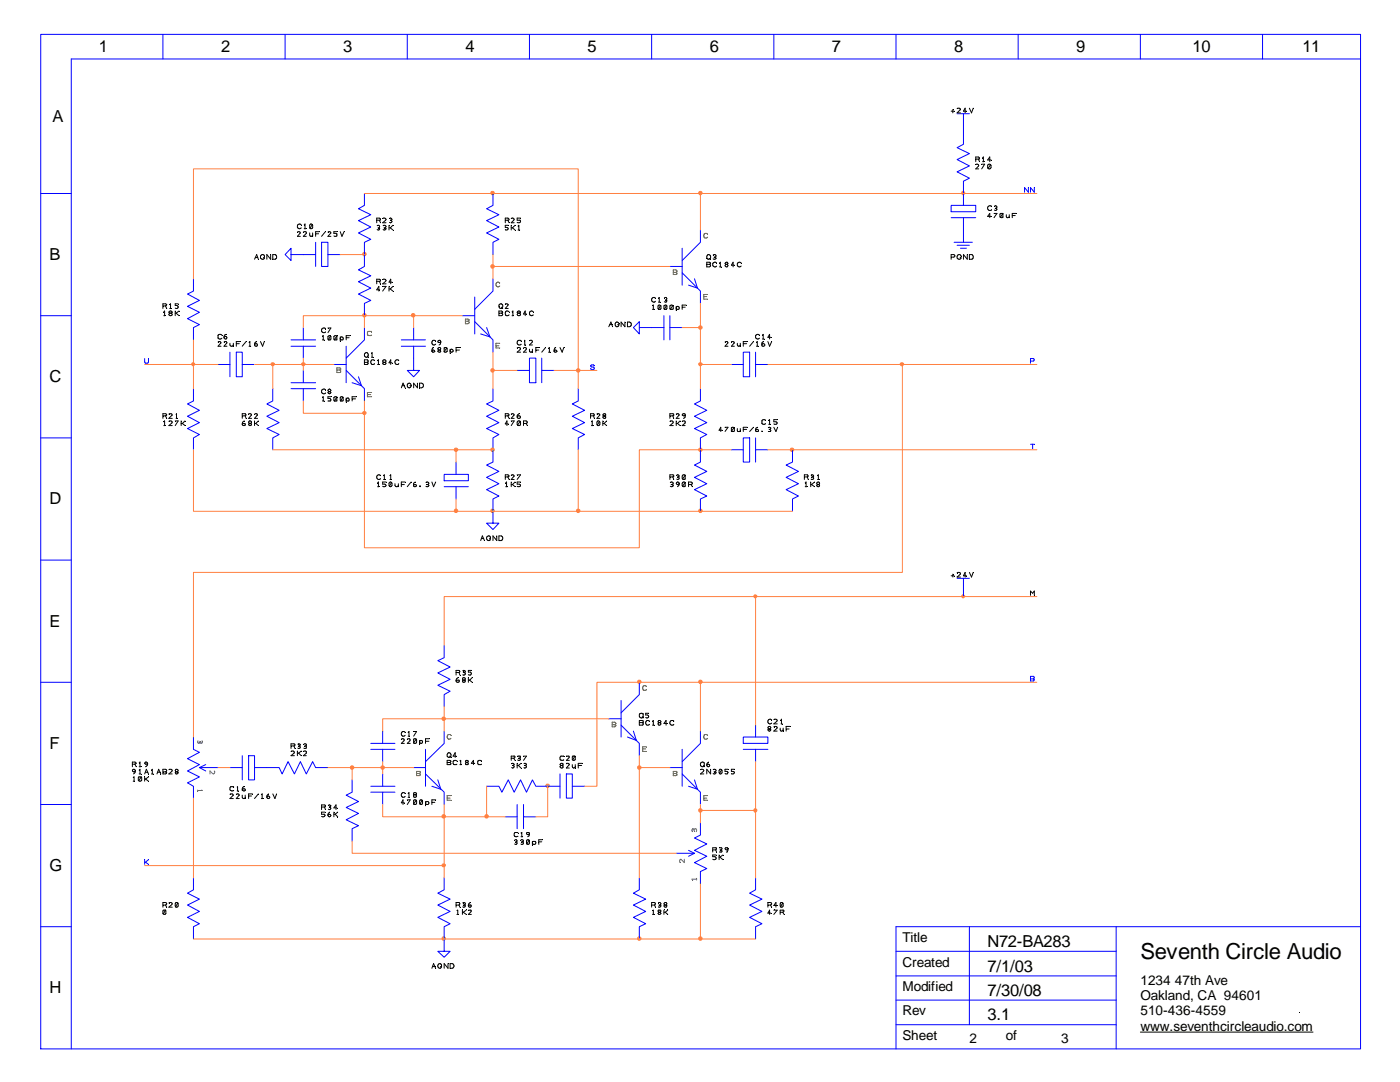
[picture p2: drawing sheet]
<svg xmlns="http://www.w3.org/2000/svg" width="279mm" height="216mm" viewBox="0 0 279 216" stroke-linecap="round" stroke-linejoin="round" font-family="sans-serif">
<defs><g id="words">
<text font-size="4.4" x="227.6" y="191.3">Seventh Circle Audio</text>
<g font-size="3.3">
<text x="19.7" y="10.4">1</text>
<text x="44.1" y="10.4">2</text>
<text x="68.5" y="10.4">3</text>
<text x="92.9" y="10.4">4</text>
<text x="117.3" y="10.4">5</text>
<text x="141.6" y="10.4">6</text>
<text x="166" y="10.4">7</text>
<text x="190.4" y="10.4">8</text>
<text x="214.8" y="10.4">9</text>
<text x="238" y="10.4">10</text>
<text x="259.9" y="10.4">11</text>
<text x="10.5" y="24.4">A</text>
<text x="9.9" y="51.8">B</text>
<text x="9.9" y="76.2">C</text>
<text x="9.9" y="100.6">D</text>
<text x="9.9" y="125.1">E</text>
<text x="9.9" y="149.4">F</text>
<text x="9.9" y="173.8">G</text>
<text x="197.1" y="189">N72-BA283</text>
<text x="197.1" y="193.9">7/1/03</text>
<text x="9.9" y="198.2">H</text>
<text x="197.1" y="203.6">3.1</text>
<text x="197.1" y="198.8">7/30/08</text>
</g>
<g font-size="2.7">
<text x="180.1" y="188">Title</text>
<text x="180.1" y="192.9">Created</text>
<text x="180.1" y="197.8">Modified</text>
<text x="227.6" y="196.5">1234</text>
<text x="234.4" y="196.5">47th Ave</text>
<text x="180.1" y="202.6">Rev</text>
<text x="227.6" y="199.6">Oakland, CA 94601</text>
<text x="227.6" y="202.6">510-436-4559</text>
<text x="180.1" y="207.5">Sheet</text>
<text x="193.5" y="208.1">2</text>
<text x="200.7" y="207.5">of</text>
<text x="211.8" y="208.1">3</text>
<text x="227.6" y="205.7">www.seventhcircleaudio.com</text>
</g>
</g></defs>
<g fill="none" stroke="#000" stroke-width=".2">
<path d="M75.2 43.9h.7v-.1l-.2-.3h-.5v.9M75.2 56.1h.7v-.1l-.2-.3h-.5v.9M75.3 45h.4l.1 .2-.2 .3M75.4 45.5h.2M75.6 45.5l.2 .1-.2 .3-.3-.1M75.7 56.1l.2 .5M75.7 43.9l.2 .5M75.8 57.8h-.6l.4-.6v.9M76.4 55.8l.4-.1 .2 .3-.6 .6h.6M76.4 57.2h.6l-.6 .9M76.4 43.6l.4-.1 .2 .3-.6 .6h.6M76.5 45a.36 .36 0 0 1 .5 .2l-.2 .3"/>
<path d="M76.6 45.5h.2M76.8 45.5l.2 .1a.36 .36 0 0 1-.5 .2M77.6 45v.9M77.6 57.2v.9M77.6 57.7h.3M77.6 45.5h.3M77.7 43.6h.4v.3h-.2M77.9 57.7l.5 .4M77.9 45.5l.5 .4M78 43.9l.2 .3-.1 .2h-.4M78.2 56.3h-.6l.4-.6v.9M78.4 57.2l-.5 .5"/>
<path d="M78.4 45l-.5 .5M100.8 43.9h.7l.1-.1-.3-.3h-.5v.9M101.3 43.9l.3 .5M101.4 45h-.6v.4h.4l.2 .2-.2 .3-.4-.1M102 43.6a.36 .36 0 0 1 .6 .2l-.6 .6h.6M102 45v.9M102 45.5h.3M102.3 45.5l.5 .4M102.8 45l-.5 .5M103.4 45.9h.3M103.4 45.1l.1-.1v.9M103.9 43.5h-.7v.4h.6l.1 .2-.3 .3h-.4"/>
<path d="M32.5 83h.5M32.7 84.9h.2M32.7 84.2l.2-.2v.9M33 83l.3-.2-.1-.2-.7-.1v1M33 83l.3 .5M33.7 82.6l.4-.1 .3 .3-.7 .7h.7M33.7 84.1l.4-.1 .3 .2-.7 .7h.7M35 84h.6l-.6 .9M35.1 83.5h.3M35.1 82.7l.1-.2v1M36.2 84v.9M36.2 84.5h.2"/>
<path d="M36.4 84.5l.5 .4M36.9 84l-.5 .5M48.3 83h.6M48.3 84.7l.5-.2 .1 .1v.2a.36 .36 0 0 1-.6-.1zM48.8 84a.6 .6 0 0 0-.5 .7M48.9 83l.2-.2-.2-.3h-.6v1M48.9 83l.2 .5M49.6 82.6l.4-.1 .2 .3-.6 .7h.6M49.8 84.5l-.2 .2 .2 .2 .3-.1 .1-.1-.2-.2M49.8 84.5l-.2-.3 .2-.2 .3 .1 .1 .1-.2 .3M49.8 84.5h.2M50.8 82.6l.4-.1 .2 .3-.6 .7h.6"/>
<path d="M50.8 84.5h.3M50.8 84v.9M51.1 84.5l.5 .4M51.6 84l-.5 .5M100.8 83h.5M100.8 95.2h.5M100.9 97.1h.4M100.9 96.4l.2-.2v.9M101.3 83l.3-.2-.1-.2-.7-.1v1M101.3 95.2l.3-.2-.1-.2-.7-.1v1M101.3 83l.3 .5M101.3 95.2l.3 .5"/>
<path d="M101.4 84.6h-.6l.4-.6v.9M102 82.6a.36 .36 0 0 1 .6 .2l-.6 .7h.6M102 84h.6l-.6 .9M102 96.2v.9M102 94.8a.36 .36 0 0 1 .6 .2l-.6 .7h.6M102 96.7h.3M102.3 96.7l.5 .4M102.8 96.2l-.5 .5M103.2 94.7h.7l-.7 1M103.6 82.5a.6 .6 0 0 0-.4 .7M103.8 84.1l.1 .6a.36 .36 0 0 1-.6 .1M103.8 84.1a.36 .36 0 0 0-.6 .1l.1 .6"/>
<path d="M103.8 84.1l-.5 .7M103.9 96.2h-.7v.4h.4l.3 .3-.3 .2-.4-.1M104.5 84.5h.5M105 84.5l.2-.3v-.1l-.7-.1v.9M105 84.5l.2 .4M117.9 83h.5M118 84.9h.4M118 84.2l.2-.2v.9M118.4 83l.2-.2-.2-.3h-.5v1M118.4 83l.2 .5M119.1 82.6l.4-.1 .2 .3-.6 .7h.6M119.6 84.1v.7h-.4"/>
<path d="M119.6 84.1h-.4v.7M119.6 84.1l-.4 .7M120.3 84.5h.3M120.3 84v.9M120.6 83l-.3-.2 .3-.3h.1l.2 .3-.2 .2M120.6 83h.1M120.6 83l-.3 .2 .3 .3h.1l.2-.3-.2-.2M120.6 84.5l.5 .4M121.1 84l-.5 .5M133.7 83h.6M133.7 84.1l.4-.1 .3 .2-.7 .7h.7M133.7 95.2h.6"/>
<path d="M133.8 96.3a.36 .36 0 0 1 .6 .1l-.3 .3M133.9 96.7h.2M134.1 96.7l.3 .2a.36 .36 0 0 1-.6 .1M134.3 83l.2-.1v-.3l-.8-.1v1M134.3 95.2l.2-.1v-.3l-.8-.1v1M134.3 95.2l.2 .5M134.3 83l.2 .5M135 82.6a.36 .36 0 0 1 .6 .2l-.6 .7h.6M135 84.5h.2M135 84v.9M135 94.8h.5l.1 .2-.3 .2M135.2 95.2h.1"/>
<path d="M135.2 84.5l.5 .4M135.3 95.2l.3 .2-.1 .2h-.5M135.6 96.4l-.1 .5-.3 .2M135.7 84l-.5 .5M136.1 84.1h.6v.3l-.6 .5h.6M136.7 82.9l-.3 .1-.3-.2a.36 .36 0 0 1 .6-.2v.6l-.3 .3M136.7 94.8a.36 .36 0 0 0-.6 .2l.1 .6M136.7 94.8v.8h-.5M136.7 96.3v.7h-.5M136.7 96.3a.36 .36 0 0 0-.6 .1l.1 .6M136.7 94.8l-.5 .8M136.7 96.3l-.5 .7"/>
<path d="M137.4 96.7h.5M137.9 96.7l.3-.3-.1-.1-.7-.1v.9M137.9 96.7l.3 .4M160.5 95.2h.6M160.7 97.1h.3M160.7 96.4l.2-.2v.9M161.1 95.2l.2-.2-.2-.3h-.6v1M161.1 95.2l.2 .5M161.8 96.7h.2M161.8 96.2v.9M161.9 94.8h.4l.1 .2-.3 .2M162 95.2h.1"/>
<path d="M162 96.7l.6 .4M162.1 95.2l.3 .2-.1 .2h-.4M162.6 96.2l-.6 .5M163.2 95.7h.3M163.2 94.9l.1-.2v1M163.2 96.7l-.2 .2 .2 .2h.2l.2-.2-.2-.2M163.2 96.7h.2M163.2 96.7l-.2-.3 .2-.2h.2l.2 .2-.2 .3M205.7 118.8v-.9l.4 .5 .3-.5v.9"/>
<circle cx="103.5" cy="83.3" r=".31"/>
<circle cx="135.3" cy="96.5" r=".28"/>
</g>
<g fill="#000">
<path d="M75.2 56.1l.1 .1zM75.2 43.9l.1 .1zM75.3 45l.1 .1zM75.4 45.5l.1 .1zM75.8 57.8l.1 .1zM75.9 56.6l.1 .1zM75.9 44.4l.1 .1zM76.4 55.8l.1 .1zM76.4 57.2h.1zM76.4 43.6l.1 .1zM76.5 45v.1zM76.6 45.5l.1 .1z"/>
<path d="M77.6 57.2h.1zM77.6 45h.1zM77.7 43.6l.1 .1zM77.9 43.9l.1 .1zM78.2 56.3l.1 .1zM78.4 57.2h.1zM78.4 58.1l.1 .1zM78.4 45h.1zM78.4 45.9l.1 .1zM100.8 43.9l.1 .1zM101.4 45h.1zM101.6 44.4l.1 .1z"/>
<path d="M102 43.6l.1 .1zM102 45h.1zM102.8 45h.1zM102.8 45.9l.1 .1zM103.4 45.1l.1 .1zM103.7 45.9l.1 .1zM103.9 43.5l.1 .1zM32.5 83l.1 .1zM32.7 84.2h.1zM32.9 84.9l.1 .1zM33.3 83.5l.1 .1zM33.7 82.6l.1 .1z"/>
<path d="M33.7 84.1l.1 .1zM35 84l.1 .1zM35.1 82.7l.1 .1zM35.4 83.5l.1 .1zM36.2 84v.1zM36.9 84l.1 .1zM36.9 84.9l.1 .1zM48.3 83l.1 .1zM48.8 84l.1 .1zM49.1 83.5l.1 .1zM49.6 82.6l.1 .1zM50 84.5v.1z"/>
<path d="M50.8 82.6l.1 .1zM50.8 84l.1 .1zM51.6 84v.1zM51.6 84.9v.1zM100.8 83l.1 .1zM100.8 95.2h.1zM100.9 96.4h.1zM101.3 97.1v.1zM101.4 84.6l.1 .1zM101.6 83.5l.1 .1zM101.6 95.7l.1 .1zM102 82.6l.1 .1z"/>
<path d="M102 84l.1 .1zM102 94.8l.1 .1zM102 96.2l.1 .1zM102.8 96.2l.1 .1zM102.8 97.1l.1 .1zM103.2 94.7l.1 .1zM103.6 82.5l.1 .1zM103.8 84.1l.1 .1zM103.9 96.2l.1 .1zM104.5 84.5l.1 .1zM105.2 84.9l.1 .1zM117.9 83v.1z"/>
<path d="M118 84.2h.1zM118.4 84.9v.1zM118.6 83.5l.1 .1zM119.1 82.6l.1 .1zM119.6 84.1l.1 .1zM120.3 84l.1 .1zM120.6 83l.1 .1zM121.1 84l.1 .1zM121.1 84.9l.1 .1zM133.7 95.2h.1zM133.7 83l.1 .1zM133.7 84.1l.1 .1z"/>
<path d="M133.8 96.3l.1 .1zM133.9 96.7l.1 .1zM134.5 95.7v.1zM134.5 83.5v.1zM135 82.6v.1zM135 84v.1zM135 94.8l.1 .1zM135.2 95.2h.1zM135.6 96.4v.1zM135.7 84l.1 .1zM135.7 84.9l.1 .1zM136.1 84.1l.1 .1z"/>
<path d="M136.7 94.8l.1 .1zM136.7 96.3l.1 .1zM136.7 82.8l.1 .1zM137.4 96.7l.1 .1zM138.2 97.1l.1 .1zM160.5 95.2h.1zM160.7 96.4h.1zM161 97.1l.1 .1zM161.3 95.7l.1 .1zM161.8 96.2l.1 .1zM161.9 94.8l.1 .1zM162 95.2h.1z"/>
<path d="M162.6 96.2v.1zM162.6 97.1v.1zM163.2 94.9v.1zM163.4 96.7l.1 .1zM163.5 95.7l.1 .1zM206.4 118.8l.1 .1z"/>
</g>
<path d="M72.7 38.6v2.4l-1.2 .7 2.5 1.1-2.5 1.2 2.5 1.3-2.5 1.2 2.5 1.3-1.3 .5v4.9l-1.2 .6 2.5 1.2-2.5 1.2 2.5 1.3-2.5 1.2 2.5 1.2-1.3 .6v2.5M98.4 38.6v2.4l-1.3 .7 2.5 1.1-2.5 1.2 2.5 1.3-2.5 1.2 2.5 1.3-1.2 .5v2.5M38.6 77.6v2.4l-1.2 .6 2.4 1.3-2.4 1.2 2.4 1.2-2.4 1.2 2.4 1.2-1.2 .7v2.3M54.4 77.6v2.4l-1.1 .6 2.4 1.3-2.4 1.2 2.4 1.2-2.4 1.2 2.4 1.2-1.3 .7v2.3M98.4 77.6v2.4l-1.3 .6 2.5 1.3-2.5 1.2 2.5 1.2-2.5 1.2 2.5 1.2-1.2 .7v4.8l-1.3 .6 2.5 1.3-2.5 1.1 2.5 1.3-2.5 1.2 2.5 1.3-1.2 .6v2.4M115.4 77.6v2.4l-1.2 .6 2.5 1.3-2.5 1.2 2.5 1.2-2.5 1.2 2.5 1.2-1.3 .7v2.3M139.8 77.6v2.4l-1.2 .6 2.5 1.3-2.5 1.2 2.5 1.2-2.5 1.2 2.5 1.2-1.3 .7v4.8l-1.2 .6 2.5 1.3-2.5 1.1 2.5 1.3-2.5 1.2 2.5 1.3-1.3 .6v2.4M158.2 89.7v2.5l-1.3 .6 2.4 1.3-2.4 1.1 2.4 1.3-2.4 1.2 2.4 1.3-1.1 .6v2.4" fill="none" stroke="#00f" stroke-width=".2"/>
<g fill="#ff8040" stroke="#ff8040" stroke-width=".2">
<circle cx="72.7" cy="62.9" r=".35"/>
<circle cx="72.7" cy="50.7" r=".35"/>
<circle cx="98.3" cy="38.5" r=".35"/>
<circle cx="98.3" cy="101.9" r=".35"/>
<circle cx="98.3" cy="89.7" r=".35"/>
<circle cx="158.1" cy="89.7" r=".35"/>
<circle cx="139.8" cy="101.9" r=".35"/>
<circle cx="139.8" cy="89.7" r=".35"/>
</g>
<path d="M67.2 73.4l.8 .1v.2l-.2 .1 .2 .1v.4h-.8zM67.2 73.8h.6" fill="none" stroke="#808000" stroke-width=".2"/>
<path d="M67.2 73.8l.1 .1z" fill="#808000"/>
<path d="M74.2 66.2l-.7-.1-.2 .3 .1 .5h.8" fill="none" stroke="#808000" stroke-width=".2"/>
<path d="M74.1 66.2l.1 .1z" fill="#808000"/>
<path d="M74.2 78.3h-.9v.9" fill="none" stroke="#808000" stroke-width=".2"/>
<path d="M74.1 78.3l.1 .1z" fill="#808000"/>
<path d="M73.3 78.7h.7" fill="none" stroke="#808000" stroke-width=".2"/>
<path d="M73.3 78.7l.1 .1z" fill="#808000"/>
<path d="M73.3 79.2h.9" fill="none" stroke="#808000" stroke-width=".2"/>
<path d="M74.1 79.2h.1z" fill="#808000"/>
<path d="M66.6 72.7h2.5M69.1 73.9l3.6 3.7v2.4M69.1 69.1v7.3M71.5 75.2l.6 1.8-1.8-.6M72.7 65.4v2.4l-3.6 3.7" fill="none" stroke="#00f" stroke-width=".2"/>
<g fill="none" stroke="#000" stroke-width=".2">
<path d="M72.7 71.8l.7 .1 .1 .2-.2 .2 .2 .2-.2 .2h-.6zM72.7 72.3h.6M73.3 71l.2 .3M74.2 71.3h.2M74.2 70.5l.1-.1v.9M74.8 72a.45 .45 0 0 0-.7-.1 .45 .45 0 0 0 0 .7 .45 .45 0 0 0 .7 0M75.4 72.7h.2M75.4 72l.1-.2v.9M76.6 72.3l-.2 .2a.35 .35 0 0 0 .3 .2 .35 .35 0 0 0 .3-.2l-.2-.2M76.6 72.3l-.2-.2a.35 .35 0 0 1 .3-.3 .35 .35 0 0 1 .3 .3l-.2 .2M76.6 72.3h.2M78.2 72.4h-.6l.4-.6v.9"/>
<path d="M79.6 72a.45 .45 0 0 0-.7-.1 .45 .45 0 0 0 0 .7 .45 .45 0 0 0 .7 0"/>
<circle cx="73.1" cy="70.9" r=".43"/>
</g>
<path d="M72.7 71h.1zM72.7 72.3l.1 .1zM73.5 71.3l.1 .1zM74.1 70.5l.1 .1zM74.4 71.3l.1 .1zM74.8 72v.1zM75.4 72v.1zM75.6 72.7l.1 .1zM76.8 72.3l.1 .1zM78.2 72.4l.1 .1zM79.6 72l.1 .1z" fill="#000"/>
<path d="M92.9 63.7h.5l.2 .1-.2 .3 .2 .2v.2l-.7 .1zM92.9 64.1h.5" fill="none" stroke="#808000" stroke-width=".2"/>
<path d="M92.9 64.1l.1 .1z" fill="#808000"/>
<path d="M99.7 56.5a.45 .45 0 0 0-.6-.1 .45 .45 0 0 0 0 .7 .45 .45 0 0 0 .6 0" fill="none" stroke="#808000" stroke-width=".2"/>
<path d="M99.7 56.5l.1 .1z" fill="#808000"/>
<path d="M99.7 68.5h-.7v.9" fill="none" stroke="#808000" stroke-width=".2"/>
<path d="M99.7 68.5l.1 .1z" fill="#808000"/>
<path d="M99 69h.6" fill="none" stroke="#808000" stroke-width=".2"/>
<path d="M99 69l.1 .1z" fill="#808000"/>
<path d="M99 69.4h.7" fill="none" stroke="#808000" stroke-width=".2"/>
<path d="M99.7 69.4l.1 .1z" fill="#808000"/>
<path d="M94.7 59.3v7.3M98.4 55.6v2.5l-3.7 3.6M92.3 63h2.4M94.7 64.2l3.7 3.6v2.5M97.1 65.4l.7 1.8-1.9-.6" fill="none" stroke="#00f" stroke-width=".2"/>
<g fill="none" stroke="#000" stroke-width=".2">
<path d="M99.6 62.1h.6l.1 .2-.2 .2 .2 .2-.1 .2-.6 .1zM99.6 62.5h.5M99.7 60.7l.4-.1 .2 .3v.3l-.2 .4-.4-.1-.1-.3v-.3zM100.1 61.3l.2 .3M100.8 60.7l.4-.1 .2 .2-.6 .8h.6M101.6 62.2l-.1-.1a.45 .45 0 0 0-.6 .2 .45 .45 0 0 0 .1 .6 .45 .45 0 0 0 .6-.1M102.2 63h.2M102.2 62.2l.2-.1v.9M103.5 62.5l-.3 .2a.35 .35 0 0 0 .3 .3 .35 .35 0 0 0 .4-.3l-.3-.2M103.5 62.5l-.3-.2a.35 .35 0 0 1 .3-.2 .35 .35 0 0 1 .4 .2l-.3 .2M103.5 62.5h.1M105.1 62.7h-.6l.3-.6v.9"/>
<path d="M106.4 62.2a.45 .45 0 0 0-.6 0 .45 .45 0 0 0 0 .6 .45 .45 0 0 0 .6 0"/>
</g>
<path d="M99.6 61.2l.1 .1zM99.6 62.5l.1 .1zM100.3 61.6h.1zM100.8 60.7l.1 .1zM101.6 62.2l.1 .1zM102.2 62.2l.1 .1zM102.4 63l.1 .1zM103.6 62.5l.1 .1zM105.1 62.7h.1zM106.4 62.2l.1 .1z" fill="#000"/>
<path d="M134.4 53.8l.6 .1 .1 .2-.2 .3 .2 .2-.1 .1-.6 .1zM134.4 54.4h.5" fill="none" stroke="#808000" stroke-width=".2"/>
<path d="M134.4 54.4h.1z" fill="#808000"/>
<path d="M141.2 46.7h-.1a.45 .45 0 0 0-.6 .1 .45 .45 0 0 0 .1 .6 .45 .45 0 0 0 .6-.1" fill="none" stroke="#808000" stroke-width=".2"/>
<path d="M141.2 46.7l.1 .1z" fill="#808000"/>
<path d="M141.2 58.8h-.7v.9" fill="none" stroke="#808000" stroke-width=".2"/>
<path d="M141.2 58.8h.1z" fill="#808000"/>
<path d="M140.5 59.2h.6" fill="none" stroke="#808000" stroke-width=".2"/>
<path d="M140.5 59.2v.1z" fill="#808000"/>
<path d="M140.5 59.7h.7" fill="none" stroke="#808000" stroke-width=".2"/>
<path d="M141.2 59.7l.1 .1z" fill="#808000"/>
<g fill="none" stroke="#00f" stroke-width=".2">
<path d="M8.1 6.9h263.4v202.4h-263.4zM32.5 6.9v4.9M56.9 6.9v4.9M81.3 6.9v4.9M105.7 6.9v4.9M130 6.9v4.9M154.4 6.9v4.9M178.8 6.9v4.9M203.2 6.9v4.9M227.6 6.9v4.9M252 6.9v4.9M271.5 11.8h-257.3v197.5"/>
<path d="M8.1 38.6h6.1M60.5 50.8h2.5M63 48.3v4.9M64.2 48.3h1.2v4.9h-1.2zM65.4 50.8h2.5M133.7 53.2h2.4M136.1 54.4l3.7 3.7v2.4M136.1 49.5v7.4M138.6 55.6l.6 1.9-1.8-.6M139.8 45.9v2.4l-3.7 3.7M8.1 63h6.1M43.5 72.7h2.4"/>
<path d="M45.9 70.3v4.9M47.2 70.3h1.1v4.9h-1.1zM48.3 72.7h2.5M58.1 69.1h4.9M58.1 67.8h4.9M58.1 76.4h4.9M58.1 77.6h4.9M60.5 65.4v2.4M60.5 69.1v2.4M60.5 73.9v2.5M60.5 77.6v2.4M80.1 69.1h4.8"/>
<path d="M80.1 67.8h4.8M82.5 65.4v2.4M82.5 69.1v2.4M103.2 73.9h2.5M105.7 71.5h1.2v4.9h-1.2zM108.1 71.5v4.9M108.1 73.9h2.5M130 65.4h2.5M132.5 63v4.8M133.7 63v4.8M133.7 65.4h2.4M146 72.7h2.3"/>
<path d="M148.3 70.3h1.3v4.9h-1.3zM150.8 72.7h2.4M150.8 70.3v4.9M8.1 87.4h6.1M88.6 94.7h4.9v1.2h-4.9zM88.6 97.1h4.9M91 92.2v2.5M91 97.1v2.5M146 89.7h2.3M148.3 87.4h1.3v4.8h-1.3zM150.8 87.4v4.8M150.8 89.7h2.4"/>
<path d="M8.1 111.8h6.1M98.4 102v2.4h1.2l-1.2 1.3-1.3-1.3h1.3M8.1 136.1h6.1M88.6 128.8v2.4l-1.2 .6 2.4 1.3-2.4 1.2 2.4 1.3-2.4 1.1 2.4 1.2-1.2 .7v2.4M53.3 153.2h2.4l.6 1.2 1.2-2.4 1.3 2.4 1.1-2.4 1.2 2.4 1.3-2.4 .6 1.2h2.4M70.3 155.6v2.5l-1.2 .6 2.4 1.2-2.4 1.2 2.4 1.2-2.4 1.3 2.4 1.2-1.2 .6v2.4M97.1 156.9h2.5l.6 1.2 1.2-2.5 1.2 2.5 1.3-2.5 1.2 2.5 1.2-2.5 .6 1.3h2.4M8.1 160.5h6.1M88.6 175.2v2.3l-1.2 .7 2.4 1.2-2.4 1.2 2.4 1.3-2.4 1.1 2.4 1.3-1.2 .6v2.5M127.6 175.2v2.3l-1.2 .7 2.5 1.2-2.5 1.2 2.5 1.3-2.5 1.1 2.5 1.3-1.3 .6v2.5M150.8 175.2v2.3l-1.2 .7 2.5 1.2-2.5 1.2 2.5 1.3-2.5 1.1 2.5 1.3-1.3 .6v2.5M8.1 184.9h6.1"/>
<path d="M178.8 194.7h44M178.8 199.6h44M178.8 189.8h44M193.5 184.9v19.6M222.8 184.9v24.4M271.5 184.9h-92.7v24.4M178.8 204.5h44"/>
</g>
<g fill="none" stroke="#000" stroke-width=".2">
<path d="M59.4 46.3a.36 .36 0 0 1 .5 .2l-.5 .7h.5M60.1 44.9l-.2-.2-.4 .1-.1 .6a.45 .45 0 0 0 .7 .1M60.5 46.3h.6v.3l-.6 .6h.6M60.7 44.9l.2-.2v.9M60.7 45.6h.3M61.8 46.5v.4l.2 .3 .3-.1 .1-.2M61.9 44.8l.2-.1 .3 .3v.5l-.3 .1-.3-.1zM62.3 44.8l-.4 .8M62.4 46.5v.7M63 46.7h.6M63.8 46.2h-.8v1M64.9 46.2l-.7 1"/>
<path d="M65.4 46.3a.36 .36 0 0 1 .6 .2l-.6 .7h.6M67.2 46.2h-.6v.4l.6 .1v.4h-.6M67.9 46.2l.3 1 .5-1M130.8 59.5a.45 .45 0 0 0-.6 0 .45 .45 0 0 0 0 .6 .45 .45 0 0 0 .6 0M131.4 59.5l.2-.1v.9M132.6 59.4h.4l.1 .2-.2 .3M132.8 59.9h.1M132.9 59.9l.2 .1-.1 .2h-.4M141.1 52.3l.6 .1 .1 .2-.2 .1 .2 .3-.1 .2-.6 .1zM141.1 52.7h.5M141.1 51l.2-.2 .3 .1 .2 .6-.5 .2-.2-.2zM141.6 51.6l.2 .1"/>
<path d="M142.3 50.9a.36 .36 0 0 1 .6 .2l-.2 .2M142.5 51.3h.2M142.7 51.3l.1 .1v.2h-.5M143 52.5a.45 .45 0 0 0-.8 .1l.2 .6 .4 .1 .2-.2M143.6 53.3h.3M143.6 52.5l.2-.2v1M144.9 52.7l-.2 .3 .2 .3h.2l.2-.3-.2-.3M144.9 52.7l-.2-.1 .2-.3h.2l.2 .3-.2 .1M144.9 52.7h.2M146.6 52.9h-.6l.3-.6v1M147.9 52.5l-.1-.1a.45 .45 0 0 0-.6 .2l.1 .6 .4 .1 .2-.2M43.5 68.2h.4l.2 .2-.6 .7h.6"/>
<path d="M44.3 66.9l-.3-.2-.5 .2 .1 .7h.4l.3-.1M44.7 68.2h.4l.2 .2-.6 .7h.6M45.1 66.7l-.3 .2-.1 .5M45.9 68.5v.3a.35 .35 0 0 0 .3 .3 .35 .35 0 0 0 .4-.3M46.6 68.5v.6M47.2 68.6h.6M47.9 68.2h-.7v.9M49.1 68.2l-.8 .9M49.7 69.1h.3M49.7 68.3l.2-.1v.9M51.2 68.2a.6 .6 0 0 0-.4 .6M52 68.2l.4 .9 .3-.9"/>
<path d="M64.3 67.8h.4M64.3 67.1l.2-.1v.8M64.3 79.2h.2v.8M64.9 65.6l-.1-.2-.5 .1-.1 .6a.45 .45 0 0 0 .7 .1M64.9 77.8l-.1-.2-.5 .1-.1 .6a.45 .45 0 0 0 .7 .1M65.4 65.4h.6l-.6 1M65.7 78.1l-.3 .2 .3 .3 .3-.3-.2-.2M65.7 78.1l-.3-.2 .3-.3 .3 .3-.2 .2M65.7 78.1h.1M66 67.1v.7h-.5M66 67.1l-.3-.1-.3 .1 .1 .7M66 67.1l-.5 .7"/>
<path d="M66 79.2h-.6v.3h.4l.2 .3v.2h-.6M67.2 67.1v.7h-.5M67.2 79.2v.8h-.5M67.2 67.1l-.3-.1-.3 .1 .1 .7M67.2 79.2h-.3l-.3 .1 .1 .7M67.2 67.1l-.5 .7M67.2 79.2l-.5 .8M67.9 67.5l.2-.3a.35 .35 0 0 1 .4 .2 .35 .35 0 0 1-.1 .4h-.4l-.1-.2M67.9 67.2v.9M68.4 79.2h-.3l-.2 .1 .1 .7M68.4 79.2v.8h-.4M68.4 79.2l-.4 .8"/>
<path d="M69.1 79.4v.9M69.1 67.4h.6M69.1 79.7l.2-.3h.2l.2 .3-.1 .3h-.4l-.1-.2M69.8 67h-.7v.8M70.3 79.6h.7M71.1 79.2h-.8v.8M86.3 69.9l.2-.1 .3 .3-.4 .2-.2-.2zM86.5 69.3l-.2 .3-.1 .5M87 68.1a.45 .45 0 0 0-.7-.1 .45 .45 0 0 0 0 .7 .45 .45 0 0 0 .7 0M87.5 68l.3-.1 .2 .3-.1 .1h-.4zM87.6 69.8l-.2 .3 .2 .2 .4-.2-.2-.3M87.6 69.8l-.2-.2 .2-.3h.2l.2 .3-.2 .2"/>
<path d="M87.6 69.8h.2M88 68.2l-.2 .5-.2 .1M89.2 69.4v.7l-.2 .2-.4-.1M89.2 69.4h-.6v.8M89.2 69.4l-.6 .8M89.8 69.9l.3-.2 .3 .2v.2l-.2 .2-.4-.2M89.8 69.7v.8M91 69.8h.7M91.8 69.3h-.8v1M103.2 69.4l.4-.1 .3 .3-.7 .7h.7M104 68.1a.45 .45 0 0 0-.7-.1 .45 .45 0 0 0 0 .7 .45 .45 0 0 0 .7 0M104.5 69.4a.36 .36 0 0 1 .6 .2l-.6 .7h.6"/>
<path d="M104.6 68.8h.3M104.6 68.1l.1-.2v.9M105.7 68l.4-.1 .2 .3-.6 .6h.6M105.7 69.7v.5l.4 .1 .2-.2M106.3 69.7v.6M106.9 69.8h.6M107.7 69.3h-.8v1M108.9 69.3l-.8 1M109.5 70.3h.3M109.5 69.5l.1-.2v1M110.7 69.9l.2-.1 .3 .3-.5 .2-.1-.2zM110.9 69.3l-.2 .3-.1 .5"/>
<path d="M111.8 69.3l.4 1 .3-1M130.2 61l.2-.1v.8M130.2 61.7h.4M131.4 60.3h.3M131.8 61v.7h-.4M131.8 61l-.3-.1-.2 .1 .1 .7M131.8 61l-.4 .7M132.6 61l.3-.1 .2 .1-.1 .7h-.4zM133 61l-.4 .7M134.3 61v.7h-.5M134.3 61l-.4-.1-.2 .1 .1 .7M134.3 61l-.5 .7"/>
<path d="M135 61.4l.3-.3a.36 .36 0 0 1 .2 .6h-.5v-.1M135 61.1v.9M136.1 61.3h.6M136.9 60.9h-.8v.8M144.7 68.2h.4l.2 .2-.6 .7h.6M146 68.2h.3l.3 .2-.6 .7h.6M147.2 68.5v.5l.3 .1 .2-.3M147.7 68.5v.6M148.3 68.6h.7M149.1 68.2h-.8v.9M150.4 68.2l-.8 .9M151 69.1h.3"/>
<path d="M151 68.3l.1-.1v.9M151.6 66.9l-.1-.1a.45 .45 0 0 0-.7 .2l.2 .6h.3l.3-.1M152.1 67.6h.4M152.1 66.9l.2-.2v.9M152.4 68.2l-.3 .2v.6a.36 .36 0 0 0 .6-.2 .36 .36 0 0 0-.6-.1M153.2 68.2l.4 .9 .4-.9M153.8 67.3h-.6l.4-.6v.9M64.3 80h.4M75.4 97.1h.2M75.4 96.4l.1-.2v.9M75.9 94.9a.45 .45 0 0 0-.6 0 .45 .45 0 0 0 0 .6 .45 .45 0 0 0 .6 0M76.5 94.9l.2-.2v1"/>
<path d="M76.5 95.7h.4M77 96.2h-.6v.4h.4l.2 .3-.2 .2-.4-.1M77.8 95.7h.3M77.8 94.9l.2-.2v1M78.1 96.3v.7h-.4M78.1 96.3h-.4v.7M78.1 96.3l-.4 .7M78.8 96.5v.4a.35 .35 0 0 0 .4 .2 .35 .35 0 0 0 .3-.2M79.5 96.5v.6M80.1 96.7h.6M80.9 96.2h-.8v.9M82 96.2l-.7 .9"/>
<path d="M82.9 96.2l-.4 .2v.6a.36 .36 0 0 0 .6-.1l-.2-.2-.4 .1M83.8 96.9v.2zM85 96.3a.36 .36 0 0 1 .6 .1l-.3 .3M85.2 96.7h.1M85.3 96.7l.3 .2a.36 .36 0 0 1-.6 .1M86.2 96.2l.3 .9 .5-.9M144.1 85.9h-.6l.3-.6v.8M144.7 85.3h.6l-.6 .8M146.5 85.3h-.5v.8M146.5 85.3v.8h-.5M146.5 85.3l-.5 .8M147.2 85.5v.6h.5v-.2"/>
<path d="M147.7 85.5v.6M148.3 85.7h.7M149.1 85.3h-.8v.8M150.4 85.3l-.8 .8M150.9 85.8l.3-.1 .2 .2-.1 .2h-.4zM151.2 85.3l-.3 .1-.1 .5M152.1 86v.1zM152.7 83.9l-.1-.2-.5 .2v.7l.5 .1 .1-.2M153.3 85.3h.3l.2 .1-.2 .3M153.4 83.9l.2-.2v1M153.4 84.7h.3M153.5 85.7h.1"/>
<path d="M153.6 85.7l.2 .2v.2h-.5M154.4 85.3l.5 .8 .3-.8M155.1 83.7h-.7v.5h.5l.2 .2-.2 .3-.5-.1M95.9 107.9l.4-1 .4 1M96.1 107.4h.4M97.9 107.3l-.1-.3a.45 .45 0 0 0-.7 .4 .45 .45 0 0 0 .7 .4l.1-.4h-.2M99.1 106.9v1l-.7-1v1M99.6 106.9h.5a.54 .54 0 0 1 0 1h-.5zM91 134.2h.6M91.1 135.7h.5l.1 .2a.35 .35 0 0 1-.3 .3 .35 .35 0 0 1-.4-.3zM91.4 135.2a.6 .6 0 0 0-.4 .7M91.6 134.2l.2-.2-.2-.2h-.6v.9"/>
<path d="M91.6 134.2l.2 .5M92.4 133.9h.4l.1 .1-.3 .2M92.4 135.7h.4v.4h-.3l-.2-.2zM92.5 134.2h.1M92.5 135.7l-.2-.2 .2-.3 .3 .1 .1 .2-.3 .2M92.6 134.2l.3 .3-.1 .1h-.4M93.5 135.2v.9M93.5 135.7h.2M93.7 135.7l.5 .4M94.1 133.8h-.6v.3h.4l.2 .3-.2 .3-.4-.1M94.2 135.2l-.5 .5M58.1 148.8h.6"/>
<path d="M58.1 149.9h.4l.3 .2-.7 .7h.7M58.7 148.8h.1v-.3l-.7-.1v1M58.7 148.8l.1 .6M59.4 149.9v.9M59.4 150.3h.2M59.4 148.5l.3-.1 .2 .2-.2 .2M59.6 148.8h.1M59.6 150.3l.5 .5M59.7 148.8l.2 .3v.2h-.5M60.1 149.9l-.5 .4M60.5 149.9h.6v.4l-.6 .5h.6M60.6 148.5h.5v.3h-.1"/>
<path d="M60.8 148.8h.2M61 148.8l.1 .1v.4h-.5M102 151.3h.5M102.1 152.4h.4l.1 .2-.2 .1M102.3 152.7h.1M102.4 152.7l.2 .3-.1 .2h-.4M102.5 151.3l.3-.3-.1-.1h-.7v.8M102.5 151.3l.3 .4M103.2 152.3v.9M103.2 152.7h.3M103.3 150.9h.5l.1 .1-.3 .3M103.5 151.3h.1"/>
<path d="M103.5 152.7l.5 .5M103.6 151.3l.3 .3-.3 .1-.3-.1M104 152.3l-.5 .4M104.5 150.9h.6l-.6 .8M104.6 152.4h.4l.1 .2-.3 .1M104.6 152.7h.2M104.8 152.7l.3 .3-.1 .2h-.4M64.2 161h.6M64.8 161h.1v-.3l-.7-.1v.9M64.8 161l.1 .5M64.9 162.1h-.7v.4h.6l.1 .1-.3 .4-.4-.1M65.5 160.7l.3-.1 .2 .2-.2 .2"/>
<path d="M65.7 161h.1M65.8 162.1l-.3 .2-.1 .4M65.8 161l.2 .3v.2h-.5M66.6 162.1v.9M66.6 162.5h.3M66.9 162.5l.5 .5M67.2 161.2h-.6l.5-.6v.9M67.4 162.1l-.5 .4M91 180.6h.6M91.2 181.7l.2-.1v.9M91.2 182.5h.3M91.6 180.6l.2-.3-.2-.2h-.6v.9"/>
<path d="M91.6 180.6l.2 .4M92.3 181.6v.9M92.3 182h.2M92.4 180.2h.4l.1 .1-.3 .3M92.5 180.6h.3l.1 .2-.3 .2-.2-.1M92.5 182l.5 .5M93 181.6l-.5 .4M93.5 181.6h.5l.1 .2-.6 .7h.6M93.6 180.6h.4l.1 .2-.2 .2-.3-.1zM93.9 180.1a.6 .6 0 0 0-.4 .7M130 180.6h.6M130.2 181.7l.2-.1v.9"/>
<path d="M130.2 182.5h.4M130.6 180.6l.2-.3-.2-.2h-.6v.9M130.6 180.6l.2 .4M131.4 180.2h.4l.1 .1-.2 .3M131.5 180.6h.3l.1 .2-.2 .2-.3-.1M131.5 182l-.2 .3 .2 .2 .4-.2-.2-.3M131.5 182h.2M131.5 182l-.2-.2 .1-.2h.4l.1 .2-.2 .2M132.5 181.6v.9M132.5 182h.3M132.6 180.6h.4v.3h-.4zM132.8 180.6l-.3-.3 .3-.2h.1l.2 .2-.2 .3"/>
<path d="M132.8 182l.5 .5M133.3 181.6l-.5 .4M153.2 180.6h.6M153.8 180.6l.2-.3-.1-.1-.7-.1v.9M153.8 180.6l.2 .4M153.8 182.2h-.6l.4-.6v.9M154.4 181.6h.7l-.7 .9M155.1 180.7h-.7l.5-.6v.9M155.7 182h.5M156.2 180.2h-.4v.7M156.2 180.2v.7h-.4M156.2 182l.3-.2-.1-.2h-.7v.9"/>
<path d="M156.2 180.2l-.4 .7M156.2 182l.3 .5M227.6 205.9h34.4"/>
<circle cx="45" cy="67.4" r=".28"/>
<circle cx="51.1" cy="68.8" r=".28"/>
<circle cx="65.7" cy="162.7" r=".28"/>
</g>
<g fill="#000">
<path d="M59.4 46.3v.1zM60.1 44.9l.1 .1zM60.5 46.3l.1 .1zM60.7 44.9l.1 .1zM61 45.6l.1 .1zM62.3 44.8l.1 .1zM62.4 46.9l.1 .1zM62.4 47.2h.1zM63 46.7h.1zM63.8 46.2v.1zM64.9 46.2l.1 .1zM65.4 46.3l.1 .1z"/>
<path d="M67.2 46.2l.1 .1zM68.7 46.2v.1zM130.8 59.5l.1 .1zM131.4 59.5l.1 .1zM132.6 59.4l.1 .1zM141.1 51.5v.1zM141.1 52.7v.1zM141.8 51.7l.1 .1zM142.3 50.9l.1 .1zM142.5 51.3l.1 .1zM143 52.5l.1 .1zM143.6 52.5l.1 .1z"/>
<path d="M143.9 53.3h.1zM145.1 52.7l.1 .1zM146.6 52.9v.1zM147.9 52.5l.1 .1zM43.5 68.2l.1 .1zM44.3 66.9l.1 .1zM44.7 68.2l.1 .1zM45.1 66.7l.1 .1zM46.6 68.8l.1 .1zM46.6 69.1l.1 .1zM47.2 68.6v.1zM47.9 68.2h.1z"/>
<path d="M49.1 68.2h.1zM49.7 68.3l.1 .1zM50 69.1l.1 .1zM51.2 68.2h.1zM52.7 68.2h.1zM64.3 67.1h.1zM64.3 79.2l.1 .1zM64.7 67.8l.1 .1zM64.9 65.6l.1 .1zM64.9 77.8l.1 .1zM65.4 65.4l.1 .1zM65.8 78.1l.1 .1z"/>
<path d="M66 67v.1zM66 79.2h.1zM67.2 67l.1 .1zM67.2 79.2l.1 .1zM67.9 68.1l.1 .1zM67.9 67.6l.1 .1zM68.4 79.2l.1 .1zM69.1 67.4l.1 .1zM69.1 79.8l.1 .1zM69.8 67l.1 .1zM70.3 79.6l.1 .1zM71 79.2h.1z"/>
<path d="M86.5 69.3l.1 .1zM87 68.1v.1zM87.8 69.8l.1 .1zM88 68.2h.1zM89.2 69.4v.1zM89.8 70.5l.1 .1zM89.8 70.1l.1 .1zM91 69.8l.1 .1zM91.8 69.3l.1 .1zM103.2 69.4l.1 .1zM104 68.1l.1 .1zM104.5 69.4l.1 .1z"/>
<path d="M104.6 68.1l.1 .1zM104.9 68.8l.1 .1zM105.7 68v.1zM106.3 70.1v.1zM106.3 70.3v.1zM106.9 69.8l.1 .1zM107.7 69.3l.1 .1zM108.9 69.3l.1 .1zM109.5 69.5l.1 .1zM109.8 70.3l.1 .1zM110.9 69.3l.1 .1zM112.5 69.3l.1 .1z"/>
<path d="M130.2 61h.1zM130.6 61.7v.1zM131.7 60.3l.1 .1zM131.8 60.9l.1 .1zM133 60.9l.1 .1zM134.3 60.9l.1 .1zM135 62v.1zM136.1 61.3l.1 .1zM136.9 60.9l.1 .1zM144.7 68.2l.1 .1zM146 68.2v.1zM147.7 68.8l.1 .1z"/>
<path d="M147.7 69.1l.1 .1zM148.3 68.6l.1 .1zM149.1 68.2h.1zM150.4 68.2h.1zM151 68.3v.1zM151.3 69.1l.1 .1zM151.6 66.9v.1zM152.1 66.9l.1 .1zM152.4 68.2h.1zM152.5 67.6l.1 .1zM153.8 67.3l.1 .1zM154 68.2h.1z"/>
<path d="M64.7 80l.1 .1zM69.1 80.3h.1zM75.6 97.1l.1 .1zM75.9 94.9l.1 .1zM76.5 94.9l.1 .1zM76.9 95.7l.1 .1zM77 96.2l.1 .1zM77.8 94.9l.1 .1zM78.1 95.7v.1zM78.1 96.3l.1 .1zM79.4 96.9h.1zM79.4 97.1l.1 .1z"/>
<path d="M80.1 96.7l.1 .1zM80.9 96.2v.1zM82 96.2l.1 .1zM82.9 96.2l.1 .1zM83.8 97.1l.1 .1zM85 96.3l.1 .1zM85.2 96.7l.1 .1zM87 96.2v.1zM144.1 85.9h.1zM144.7 85.3h.1zM146.5 85.3l.1 .1zM147.7 85.9l.1 .1z"/>
<path d="M147.7 86.1l.1 .1zM148.3 85.7l.1 .1zM149.1 85.3h.1zM150.4 85.3h.1zM151.2 85.3h.1zM152.1 86.1v.1zM152.7 83.9l.1 .1zM153.3 85.3l.1 .1zM153.4 83.9l.1 .1zM153.5 85.7l.1 .1zM153.7 84.7l.1 .1zM155.1 83.7l.1 .1z"/>
<path d="M155.2 85.3h.1zM96.5 107.4l.1 .1zM96.7 107.9h.1zM97.9 107.3l.1 .1zM99.1 106.9l.1 .1zM99.6 107.9h.1zM91 134.2l.1 .1zM91.4 135.2l.1 .1zM91.8 134.7l.1 .1zM92.4 133.9h.1zM92.5 134.2v.1zM92.6 135.7l.1 .1z"/>
<path d="M93.5 135.2l.1 .1zM94.1 133.8v.1zM94.2 135.2l.1 .1zM94.2 136.1l.1 .1zM58.1 148.8l.1 .1zM58.1 149.9l.1 .1zM58.8 149.3l.1 .1zM59.4 148.5l.1 .1zM59.6 148.8l.1 .1zM60.1 149.9h.1zM60.1 150.8l.1 .1zM60.5 149.9l.1 .1z"/>
<path d="M60.6 148.5l.1 .1zM60.8 148.8l.1 .1zM102 151.3l.1 .1zM102.1 152.4l.1 .1zM102.3 152.7l.1 .1zM102.8 151.7l.1 .1zM103.2 152.3l.1 .1zM103.3 150.9l.1 .1zM103.5 151.3v.1zM104 152.3l.1 .1zM104 153.2l.1 .1zM104.5 150.9l.1 .1z"/>
<path d="M104.6 152.4v.1zM104.6 152.7l.1 .1zM64.2 161l.1 .1zM64.9 161.5l.1 .1zM65.5 160.7l.1 .1zM65.7 161l.1 .1zM65.8 162.1h.1zM66.6 162.1h.1zM67.2 161.2l.1 .1zM67.4 162.1h.1zM67.4 163l.1 .1zM91 180.6l.1 .1z"/>
<path d="M91.2 181.7l.1 .1zM91.5 182.5h.1zM91.8 181l.1 .1zM92.3 181.5l.1 .1zM92.4 180.2l.1 .1zM92.5 180.6v.1zM93 181.5l.1 .1zM93 182.5h.1zM93.5 181.6l.1 .1zM93.9 180.1l.1 .1zM130 180.6l.1 .1zM130.2 181.7l.1 .1z"/>
<path d="M130.8 181l.1 .1zM131.4 180.2l.1 .1zM131.5 180.6l.1 .1zM131.7 182v.1zM132.5 181.5l.1 .1zM132.9 180.6l.1 .1zM133.3 181.5v.1zM153.2 180.6l.1 .1zM153.8 182.2l.1 .1zM154 181l.1 .1zM154.4 181.5l.1 .1zM155.1 180.7l.1 .1z"/>
<path d="M155.7 182l.1 .1zM156.2 180.2l.1 .1zM200.7 202l.1 .1zM259.3 202l.1 .1z"/>
</g>
<g fill="#ff8040" stroke="#ff8040" stroke-width=".2">
<circle cx="88.5" cy="187.3" r=".35"/>
<circle cx="127.6" cy="187.3" r=".35"/>
<circle cx="109.3" cy="156.8" r=".35"/>
</g>
<path d="M83.1 153.9h.7l.1 .2-.2 .2 .2 .3-.2 .2h-.6zM83.1 154.3h.6" fill="none" stroke="#808000" stroke-width=".2"/>
<path d="M83.1 154.3l.1 .1z" fill="#808000"/>
<path d="M90 146.7a.45 .45 0 0 0-.6 0 .45 .45 0 0 0 0 .6 .45 .45 0 0 0 .6 0" fill="none" stroke="#808000" stroke-width=".2"/>
<path d="M90 146.7l.1 .1z" fill="#808000"/>
<path d="M90 158.8h-.8v.9" fill="none" stroke="#808000" stroke-width=".2"/>
<path d="M90 158.8h.1z" fill="#808000"/>
<path d="M89.2 159.3h.6" fill="none" stroke="#808000" stroke-width=".2"/>
<path d="M89.2 159.3h.1z" fill="#808000"/>
<path d="M89.2 159.7h.8" fill="none" stroke="#808000" stroke-width=".2"/>
<path d="M90 159.7l.1 .1z" fill="#808000"/>
<path d="M82.5 153.2h2.4M84.9 154.4l3.7 3.7v2.4M84.9 149.5v7.4M87.4 155.6l.6 1.9-1.8-.6M88.6 145.9v2.4l-3.7 3.7" fill="none" stroke="#00f" stroke-width=".2"/>
<g fill="none" stroke="#000" stroke-width=".2">
<path d="M89.2 151.7h.5l.3 .2-.3 .2 .3 .3-.1 .2h-.7zM89.2 152.1h.5M89.5 150.2l.3 .1 .2 .2v.4l-.3 .2-.5-.2v-.4zM89.7 150.9l.3 .2M91 150.9h-.6l.4-.7v.9M91.2 151.8l-.4-.1-.4 .3 .2 .6 .6-.1M91.8 152.6h.3M91.8 151.8l.1-.1v.9M93.1 152.1l-.2 .3 .1 .2h.4l.1-.2-.3-.3M93.1 152.1l-.2-.2 .2-.2 .4 .2-.3 .2M93.1 152.1h.1M94.7 152.3h-.6l.4-.6v.9"/>
<path d="M96.1 151.8l-.5-.1-.3 .3 .2 .6 .6-.1"/>
</g>
<path d="M89.2 150.9l.1 .1zM89.2 152.1l.1 .1zM90 151.1l.1 .1zM91 150.9l.1 .1zM91.2 151.8l.1 .1zM91.8 151.8l.1 .1zM92.1 152.6l.1 .1zM93.2 152.1l.1 .1zM94.7 152.3l.1 .1zM96.1 151.8l.1 .1z" fill="#000"/>
<path d="M122.2 144.1l.7 .1v.2l-.2 .2 .2 .2v.1l-.7 .1zM122.2 144.6h.5" fill="none" stroke="#808000" stroke-width=".2"/>
<path d="M122.2 144.6l.1 .1z" fill="#808000"/>
<circle cx="127.6" cy="136" r=".35" fill="#ff8040" stroke="#ff8040" stroke-width=".2"/>
<path d="M129 137l-.1-.1a.45 .45 0 0 0-.6 .1 .45 .45 0 0 0 .1 .6 .45 .45 0 0 0 .6 0" fill="none" stroke="#808000" stroke-width=".2"/>
<path d="M129 137l.1 .1z" fill="#808000"/>
<path d="M129 149h-.7v.9" fill="none" stroke="#808000" stroke-width=".2"/>
<path d="M129 149l.1 .1z" fill="#808000"/>
<path d="M128.3 149.4h.6" fill="none" stroke="#808000" stroke-width=".2"/>
<path d="M128.3 149.4l.1 .1z" fill="#808000"/>
<path d="M128.3 149.9h.7" fill="none" stroke="#808000" stroke-width=".2"/>
<path d="M129 149.9l.1 .1z" fill="#808000"/>
<path d="M124 139.8v7.3M127.6 136.1v2.5l-3.6 3.6M121.5 143.4h2.5M124 144.7l3.6 3.6v2.5M126.4 145.9l.6 1.8-1.8-.6" fill="none" stroke="#00f" stroke-width=".2"/>
<path d="M127.6 144.2h.8v-.4h-.8v.9l.8-.1v-.3l-.2-.1M127.7 142.4h.7l-.1 .8-.4 .1-.2-.2zM128.2 143l.2 .3M129.5 142.3h-.6v.4h.5l.1 .3a.36 .36 0 0 1-.6 .2M129.6 143.9a.45 .45 0 0 0-.6 0 .45 .45 0 0 0 0 .7 .45 .45 0 0 0 .6-.1M130.2 144.7h.4M130.2 143.9l.2-.1v.9M131.5 144.2l-.2 .2 .2 .3 .3-.1 .1-.2-.2-.2M131.5 143.8h.3v.4h-.4l-.1-.2zM133.1 144.4h-.6l.4-.6v.9M134.5 143.9a.45 .45 0 0 0-.7 0 .45 .45 0 0 0 0 .7 .45 .45 0 0 0 .7-.1" fill="none" stroke="#000" stroke-width=".2"/>
<path d="M127.6 142.9l.1 .1zM127.6 144.2l.1 .1zM128.4 143.2v.1zM129.5 142.3v.1zM129.6 143.9l.1 .1zM130.2 143.9l.1 .1zM130.6 144.7v.1zM131.7 144.2v.1zM133.1 144.4h.1zM134.5 143.9v.1z" fill="#000"/>
<path d="M134.4 153.9h.6l.1 .2-.2 .2 .2 .3-.2 .2h-.5zM134.4 154.3h.5" fill="none" stroke="#808000" stroke-width=".2"/>
<path d="M134.4 154.3l.1 .1z" fill="#808000"/>
<path d="M141.2 146.7l-.1-.1a.45 .45 0 0 0-.6 .2 .45 .45 0 0 0 .1 .6 .45 .45 0 0 0 .6-.1" fill="none" stroke="#808000" stroke-width=".2"/>
<path d="M141.2 146.7l.1 .1z" fill="#808000"/>
<path d="M141.2 158.8h-.7v.9" fill="none" stroke="#808000" stroke-width=".2"/>
<path d="M141.2 158.8h.1z" fill="#808000"/>
<path d="M140.5 159.3h.6" fill="none" stroke="#808000" stroke-width=".2"/>
<path d="M140.5 159.7h.7" fill="none" stroke="#808000" stroke-width=".2"/>
<path d="M141.2 159.7l.1 .1z" fill="#808000"/>
<g fill="none" stroke="#00f" stroke-width=".2">
<path d="M45.9 153.2h2.4M48.3 150.8v4.8M49.6 150.8h1.2v4.8h-1.2zM50.8 153.2h2.5M74 149.5h4.8M74 148.3h4.8M74 156.9h4.8M74 158.1h4.8M76.4 145.9v2.4M76.4 149.5v2.5M76.4 154.4v2.5M76.4 158.1v2.4"/>
<path d="M109.3 156.9h2.5M111.8 154.4v4.9M113 154.4h1.2v4.9h-1.2zM114.2 156.9h2.5M133.7 153.2h2.4M136.1 154.4l3.7 3.7v2.4M136.1 149.5v7.4M138.6 155.6l.6 1.9-1.8-.6M139.8 145.9v2.4l-3.7 3.7M148.3 147.1h4.9v1.2h-4.9zM148.3 149.5h4.9M150.8 144.7v2.4"/>
<path d="M150.8 149.5v2.5M100.8 163h2.4M103.2 160.5v4.9M104.5 160.5v4.9M104.5 163h2.4"/>
</g>
<g fill="none" stroke="#000" stroke-width=".2">
<path d="M45.9 158.5l.4-.1 .3 .3-.7 .6h.7M46.7 157.1l-.6-.1-.2 .2 .1 .5h.7M47.2 158.5a.36 .36 0 0 1 .6 .2l-.6 .6h.6M47.3 157.8h.3M47.3 157.1l.1-.1v.8M48.3 158.7v.4a.36 .36 0 0 0 .6 .2M48.4 157.5h.5v.2l-.3 .1-.3-.2zM48.8 157a.49 .49 0 0 0-.5 .6M48.9 158.7v.6M49.6 158.8h.6M50.4 158.4h-.8v.9M51.6 158.4l-.8 .9"/>
<path d="M52.2 159.3h.3M52.2 158.6l.1-.2v.9M53.6 158.4l-.3 .3v.4M54.4 158.4l.5 .9 .3-.9M80.1 147.5a.36 .36 0 0 1 .6 .2l-.6 .6h.6M80.9 146.1a.45 .45 0 0 0-.7 0 .45 .45 0 0 0 0 .7 .45 .45 0 0 0 .7-.1M80.9 158.3a.45 .45 0 0 0-.7 0 .45 .45 0 0 0 0 .6 .45 .45 0 0 0 .7 0M81.3 147.5l.4-.1 .2 .3-.6 .6h.6M81.3 159.6h.6l-.6 .9M81.4 146.1l.2-.1v.9M81.4 146.9h.3M81.4 158.3l.2-.1v.9"/>
<path d="M81.4 159.1h.3M82.5 146h.6l-.6 .9M82.5 158.2a.36 .36 0 0 1 .6 .2v.2h-.6zM82.7 158.6l-.2 .1v.3a.36 .36 0 0 0 .6-.2l-.2-.2M83.1 147.5v.6a.36 .36 0 0 1-.6 .2M83.1 147.5h-.6v.8M83.1 159.7v.6a.36 .36 0 0 1-.6 .1M83.1 159.7h-.6v.7M83.1 147.5l-.6 .8M83.1 159.7l-.6 .7M83.7 147.9l.3-.2 .3 .2-.1 .4h-.1l-.4-.2M83.7 147.7v.9"/>
<path d="M84.2 159.7h-.4v.7M84.2 159.7v.7h-.4M84.2 159.7l-.4 .7M84.9 159.9v.9M84.9 147.9h.7M85.7 147.4h-.8v.9M87 159.6h-.8v.9M112 152.7h.2M112 152.7l-.2-.1a.36 .36 0 0 1 .6-.2v.3h-.2M112 152.7l-.2 .3a.36 .36 0 0 0 .6 .2v-.4l-.2-.1M112.5 151l-.6-.1-.1 .2v.5h.7M113 150.9h.5l.1 .1-.6 .7h.6"/>
<path d="M113 152.4l.4-.1 .2 .3-.6 .6h.6M114.2 152.6l.1 .6h.3l.2-.2M114.7 150.9l.1 .7-.2 .1-.3-.1M114.7 150.9h-.4v.7M114.7 150.9l-.4 .7M114.8 152.6v.6M115.4 152.7h.7M116.2 152.3h-.8v.9M139.8 153.6l.4-.1 .3 .3-.7 .6h.7M140 152.1h.3l.2 .1v.6a.45 .45 0 0 1-.6 0 .45 .45 0 0 1 .1-.7zM140.4 152.7l.1 .3M141.4 152.1l-.3 .2v.4"/>
<path d="M141.8 153.5v.9l-.7-.9v.9M142.3 153.6a.36 .36 0 0 1 .6 .2l-.2 .2M142.5 154h.2M142.7 154l.2 .2a.36 .36 0 0 1-.6 .1M144 153.6v.7h-.4M144 153.6h-.4v.7M144 153.6l-.4 .7M145.3 153.5h-.6v.4h.4l.2 .2-.2 .3-.4-.1M146.6 153.5h-.6v.4l.6 .2-.3 .3-.3-.1M153.5 145.5l-.3-.3 .3-.3 .3 .3-.2 .3M153.5 145.5h.1M153.5 145.5l-.3 .1 .3 .3 .3-.3-.2-.1"/>
<path d="M154 143.7a.45 .45 0 0 0-.6 0 .45 .45 0 0 0 0 .6 .45 .45 0 0 0 .6 0M154.4 143.6l.5-.1 .2 .3-.7 .6h.7M154.4 145l.5-.1 .2 .3-.7 .7h.7M155.7 145.3l.2 .6 .3-.1 .1-.2M155.9 144.4h.2M155.9 143.7l.1-.2v.9M156.3 145.3v.6M156.9 145.5h.6M157.6 144.9h-.7v1M80.7 160.2h-.6l.3-.6v.9M84.9 160.2a.33 .33 0 0 1 .5-.3 .33 .33 0 0 1 .1 .5 .36 .36 0 0 1-.6-.1M86.2 160.1h.6"/>
<path d="M102.7 167.6h.4l.1 .2-.2 .2M102.9 168h.1M103 168l.2 .2-.1 .2h-.4M103.4 166.2l-.6-.1-.2 .3 .1 .5h.7M104 167h.3M104 166.2l.1-.1v.9M104 167.6h.4l.1 .2-.3 .2M104.1 168h.1M104.2 168l.3 .2-.1 .2h-.4M105.2 166.1h.4v.4h-.4zM105.6 167.6v.8h-.4M105.6 167.6h-.4v.8"/>
<path d="M105.6 167.6l-.4 .8M105.7 166.3a.52 .52 0 0 1-.4 .7M106.3 168.1v-.2h.5a.35 .35 0 0 1 0 .6 .35 .35 0 0 1-.5-.3M106.3 167.9v.8M107.5 168h.6M108.3 167.6h-.8v.9"/>
<circle cx="53.5" cy="159.1" r=".28"/>
<circle cx="141.3" cy="152.7" r=".28"/>
</g>
<g fill="#000">
<path d="M45.9 158.5l.1 .1zM47.2 158.5v.1zM47.3 157.1h.1zM47.6 157.8l.1 .1zM48.8 157l.1 .1zM48.9 159.1l.1 .1zM48.9 159.3l.1 .1zM49.6 158.8l.1 .1zM50.4 158.4l.1 .1zM51.6 158.4v.1zM52.2 158.6v.1zM52.5 159.3l.1 .1z"/>
<path d="M53.6 158.4l.1 .1zM55.2 158.4l.1 .1zM80.1 147.5l.1 .1zM80.9 146.1v.1zM80.9 158.3v.1zM81.3 147.5l.1 .1zM81.3 159.6l.1 .1zM81.4 146.1l.1 .1zM81.4 158.3l.1 .1zM81.7 146.9l.1 .1zM81.7 159.1l.1 .1zM82.9 158.6l.1 .1z"/>
<path d="M83.1 147.5v.1zM83.1 159.7v.1zM83.7 148.6l.1 .1zM83.7 148.1l.1 .1zM84.2 159.7l.1 .1zM84.9 147.9l.1 .1zM85.7 147.4l.1 .1zM87 159.6v.1zM112.2 152.7l.1 .1zM112.5 151h.1zM113 150.9l.1 .1zM113 152.4l.1 .1z"/>
<path d="M114.7 150.9l.1 .1zM114.8 153l.1 .1zM114.8 153.2l.1 .1zM115.4 152.7l.1 .1zM116.2 152.3v.1zM139.8 152.7h.1zM139.8 153.6l.1 .1zM140.5 153l.1 .1zM141.4 152.1h.1zM141.8 153.5l.1 .1zM142.3 153.6l.1 .1zM142.5 154l.1 .1z"/>
<path d="M144 153.6l.1 .1zM145.3 153.5l.1 .1zM146.6 153.5v.1zM153.6 145.5h.1zM154 143.7l.1 .1zM154.4 143.6l.1 .1zM154.4 145l.1 .1zM155.8 143.7l.1 .1zM156.1 144.4l.1 .1zM156.3 145.6l.1 .1zM156.3 145.9l.1 .1zM156.9 145.5h.1z"/>
<path d="M157.6 144.9l.1 .1zM80.7 160.2l.1 .1zM84.9 160.8l.1 .1zM84.9 160.3l.1 .1zM86.2 160.1l.1 .1zM102.7 167.6l.1 .1zM102.9 168l.1 .1zM103.4 166.2l.1 .1zM103.9 167.6l.1 .1zM104 166.2l.1 .1zM104.1 168v.1zM104.3 167h.1z"/>
<path d="M105.6 167.6l.1 .1zM105.7 166.3v.1zM106.3 168.2v.1zM107.5 168l.1 .1zM108.3 167.6h.1z"/>
</g>
<path d="M139 175.3v.3" fill="none" stroke="#408080" stroke-width=".2"/>
<path d="M139 175.3h.1z" fill="#408080"/>
<path d="M139 175.4h-.9l.2 .2" fill="none" stroke="#408080" stroke-width=".2"/>
<path d="M138.3 175.6v.1z" fill="#408080"/>
<path d="M138.5 165.8l.1-.4h.2a.36 .36 0 0 1 .1 .5" fill="none" stroke="#408080" stroke-width=".2"/>
<path d="M138.5 165.8l.1 .1z" fill="#408080"/>
<path d="M138.5 165.6l-.2-.2h-.1v.5" fill="none" stroke="#408080" stroke-width=".2"/>
<path d="M138.2 165.9l.1 .1z" fill="#408080"/>
<path d="M136.6 171.4v.7l-.7-.7-.3 .3 .1 .4" fill="none" stroke="#408080" stroke-width=".2"/>
<path d="M135.7 172.1l.1 .1z" fill="#408080"/>
<g fill="none" stroke="#00f" stroke-width=".2">
<path d="M191 22.7h1.3v6.1l-1.3 .7 2.5 1.1-2.5 1.2 2.5 1.3-2.5 1.2 2.5 1.3-1.2 .6v4.8M192.3 22.7h1.2M38.6 55.6v2.5l-1.2 .6 2.4 1.2-2.4 1.2 2.4 1.2-2.4 1.3 2.4 1.2-1.2 .6v2.4M58.1 50.8v-1.3l-1.2 1.3 1.2 1.2v-1.2h2.4M189.8 41h4.9v1.2h-4.9zM189.8 43.4h4.9M191 48.9h2.5M191.7 49.5h1.2M192.3 43.4v4.9h-1.9M192.3 48.3h1.8M82.5 71.5v2.4h1.2l-1.2 1.3-1.2-1.3h1.2M127.6 65.4v-1.2l-1.2 1.2 1.2 1.2v-1.2h2.4"/>
<path d="M38.6 175.2v2.3l-1.2 .7 2.4 1.2-2.4 1.2 2.4 1.3-2.4 1.1 2.4 1.3-1.2 .6v2.5M135 170.3h3.6M137.4 169.7l1.2 .6-1.2 .6M139.8 164.2v2.4l-1.2 .6 2.5 1.2-2.5 1.3 2.5 1.2-2.5 1.2 2.5 1.2-1.3 .6v2.5"/>
</g>
<g fill="none" stroke="#000" stroke-width=".2">
<path d="M189.8 22.2h.6M190.2 21.8v.7M191 21.7l.4-.1 .3 .2-.7 .7h.7M192.9 22.2h-.6l.3-.6v.9M193.5 21.6l.4 .9 .3-.9M194.7 31.8h.7l.1-.2-.3-.3h-.5v1M194.7 32.9l.4-.1 .2 .2-.6 .7h.6M195.2 31.8l.3 .5M195.9 32.8h.6l-.6 .9M196.1 32.3h.2M196.1 31.5l.2-.2v1M197.7 32.9l.1 .5a.36 .36 0 0 1-.6 .2"/>
<path d="M197.7 32.9a.36 .36 0 0 0-.6 .1l.1 .6M197.7 32.9l-.5 .7M197.8 31.9h-.7l.4-.6v1M50.8 51.7l.4-.9 .4 .9M51 51.4h.4M52.7 51.1v-.2l-.4-.1-.3 .3v.4a.45 .45 0 0 0 .7 .1v-.2h-.1M54 50.8v.9l-.7-.9v.9M54.4 50.8h.5l.2 .2 .1 .5-.3 .2h-.5zM189.8 51.3h.5l.3-.2-.3-.3h-.5v.9M191.8 51.1l-.1-.2-.4-.1-.2 .2-.1 .5a.45 .45 0 0 0 .8 .1v-.2h-.2M193 50.8v.9l-.7-.9v.9M193.5 50.8h.5l.1 .2 .1 .5-.2 .2h-.5z"/>
<path d="M197.8 43.2h-.7l.4-.6v.8M197.9 41.2a.45 .45 0 0 0-.7 0 .45 .45 0 0 0 0 .7 .45 .45 0 0 0 .7-.1M198.4 42.6h.6l-.6 .8M198.5 41.1h.4l.1 .2-.3 .3M198.6 41.6h.1M198.7 41.6l.3 .1-.1 .2h-.4M200.2 42.6h-.6v.7M200.2 42.6v.7h-.6M200.2 42.6l-.6 .7M200.8 42.8v.5l.2 .1 .4-.1M201.4 42.8v.6M202 43h.6"/>
<path d="M202.8 42.6h-.8v.8M32.5 61h.5M32.7 63h.2M32.7 62.2l.2-.1v.9M33 61l.3-.2-.1-.1-.7-.1v1M33 61l.3 .6M33.9 61.6h.3M33.9 60.8l.1-.2v1M34 62.5l-.3 .2a.35 .35 0 0 0 .3 .3 .35 .35 0 0 0 .4-.3l-.3-.2M34 62.5h.1M34 62.5l-.3-.2a.35 .35 0 0 1 .3-.2 .35 .35 0 0 1 .4 .2l-.3 .2M35 62.1v.9"/>
<path d="M35 62.5h.1M35.1 62.5l.6 .5M35.6 60.6h-.6v.4h.5l.1 .3a.36 .36 0 0 1-.6 .2M35.7 62.1l-.6 .4M80.1 77.4l.3-.9 .5 .9M80.3 77h.4M82 76.8l-.3-.3a.44 .44 0 0 0-.4 .5 .44 .44 0 0 0 .6 .3l.1-.3h-.2M83.3 76.5v.9l-.8-.9v.9M83.7 76.5h.5l.2 .1 .1 .4-.2 .3-.6 .1zM121.5 65.2l.4-.9 .4 .9M121.7 64.8h.5M123.5 64.6l-.1-.3a.44 .44 0 0 0-.7 .4 .44 .44 0 0 0 .5 .5l.3-.3-.2-.1"/>
<path d="M124.7 64.3v.9l-.7-.9v.9M125.2 64.3h.4l.3 .1 .1 .5-.2 .2-.6 .1zM142.2 169.6h.6M142.8 169.6l.2-.3-.1-.1h-.7v.8M142.8 169.6l.2 .4M142.9 170.6h-.7v.3h.5l.2 .3-.2 .3-.5-.1M143.5 170.6v.9M143.5 171h.2M143.6 169.2h.4l.1 .1-.3 .3M143.7 169.6h.1M143.7 171l.6 .5M143.8 169.6l.3 .2-.1 .2h-.4"/>
<path d="M144.3 170.6l-.6 .4M144.8 169.2h.4v.3h-.4zM145.3 169.3a.52 .52 0 0 1-.4 .7M32.5 180.6h.5M33 180.6l.3-.3-.1-.1-.7-.1v.9M33 181.6h-.4v.8M33 180.6l.3 .4M33 181.6l.1 .7-.2 .2-.3-.1M33 181.6l-.4 .8M33.7 180.2l.4-.1 .3 .2-.7 .7h.7M35.5 180.2v.7h-.4M35.5 180.2h-.4v.7"/>
<path d="M35.5 180.2l-.4 .7"/>
</g>
<g fill="#000">
<path d="M190.2 21.8v.1zM190.4 22.2l.1 .1zM191 21.7l.1 .1zM192.9 22.2l.1 .1zM194.2 21.6l.1 .1zM194.7 31.8h.1zM194.7 32.9h.1zM195.5 32.3h.1zM195.9 32.8l.1 .1zM196.1 31.5l.1 .1zM196.3 32.3h.1zM197.7 32.9h.1z"/>
<path d="M197.8 31.9l.1 .1zM51.4 51.4l.1 .1zM51.6 51.7v.1zM52.7 51.1l.1 .1zM54 50.8l.1 .1zM54.4 51.7l.1 .1zM189.8 51.3l.1 .1zM191.8 51.1l.1 .1zM193 50.8l.1 .1zM193.5 51.7v.1zM197.8 43.2l.1 .1zM197.9 41.2l.1 .1z"/>
<path d="M198.4 42.5l.1 .1zM198.5 41.1v.1zM198.6 41.6l.1 .1zM200.1 42.6l.1 .1zM201.4 43.3h.1zM201.4 43.4l.1 .1zM202 43l.1 .1zM202.8 42.5l.1 .1zM32.5 61l.1 .1zM32.7 62.2l.1 .1zM32.9 63l.1 .1zM33.3 61.6h.1z"/>
<path d="M33.9 60.7l.1 .1zM34.1 62.5l.1 .1zM34.2 61.6h.1zM35 62.1h.1zM35.6 60.6v.1zM35.7 62.1h.1zM35.7 63l.1 .1zM80.7 77h.1zM80.9 77.4v.1zM82 76.8l.1 .1zM83.3 76.5h.1zM83.7 77.4l.1 .1z"/>
<path d="M122.2 64.8l.1 .1zM122.3 65.2v.1zM123.5 64.6l.1 .1zM124.7 64.3h.1zM125.2 65.2l.1 .1zM142.2 169.6l.1 .1zM142.9 170.6l.1 .1zM143 170l.1 .1zM143.5 170.6l.1 .1zM143.6 169.2h.1zM143.7 169.6l.1 .1zM144.3 170.6l.1 .1z"/>
<path d="M144.3 171.5l.1 .1zM145.3 169.3l.1 .1zM32.5 180.6l.1 .1zM33 181.6l.1 .1zM33.3 181l.1 .1zM33.7 180.2l.1 .1zM35.5 180.2l.1 .1z"/>
</g>
<circle cx="192.2" cy="38.5" r=".33" fill="#ff8040" stroke="#ff8040" stroke-width=".2"/>
<path d="M39.5 157.6v.3" fill="none" stroke="#408080" stroke-width=".2"/>
<path d="M39.5 157.9v.1z" fill="#408080"/>
<path d="M40.2 157.6l.2 .1h-.9" fill="none" stroke="#408080" stroke-width=".2"/>
<path d="M40.2 157.6l.1 .1z" fill="#408080"/>
<path d="M39.5 147.8v.3l.2 .2 .2-.4" fill="none" stroke="#408080" stroke-width=".2"/>
<path d="M39.9 147.9l.1 .1z" fill="#408080"/>
<path d="M40.3 147.8v.5h-.2l-.2-.2" fill="none" stroke="#408080" stroke-width=".2"/>
<path d="M40.3 147.8l.1 .1z" fill="#408080"/>
<path d="M42.8 153.8v.4l-.2 .2-.7-.6v.6" fill="none" stroke="#408080" stroke-width=".2"/>
<path d="M42.8 153.8v.1z" fill="#408080"/>
<path d="M28.9 71.5v.7l.1 .3 .5-.1 .1-.9M191 115.4h1.3v3.6M192.3 115.4h1.2M38.6 147.1v2.4l1.2 .6-2.4 1.3 2.4 1.2-2.4 1.2 2.4 1.2-2.4 1.2 1.2 .7v2.4M39.8 153.2h3.7M41.1 152.6l-1.3 .6 1.3 .6M88.6 187.4v2.4h1.2l-1.2 1.2-1.2-1.2h1.2" fill="none" stroke="#00f" stroke-width=".2"/>
<g fill="none" stroke="#000" stroke-width=".2">
<path d="M189.8 114.9h.6M190.2 114.6v.5M191 114.3l.4-.1 .3 .3-.7 .6h.7M192.9 114.9h-.6l.3-.7v.9M193.5 114.2l.4 .9 .3-.9M26.4 152.5h.5M26.6 155.9h.2M26.6 155.1l.2-.1v.9M26.9 152.5l.3-.2-.1-.2h-.7v.9M26.9 152.5l.3 .5M27 153.8l-.1 .4-.2 .2M27.8 153h.3"/>
<path d="M27.8 152.2l.1-.1v.9M27.8 153.7l.1-.2v.9M27.8 154.4h.3M28.2 155l.1 .7-.3 .2-.3-.1M28.2 155h-.5v.8M28.2 155l-.5 .8M28.9 154.4l.3-.9 .4 .9M28.9 155v.9M28.9 155.4h.1M29 152.1h.4l.1 .2-.5 .2-.1-.2zM29 154.1h.5M29 155.4l.6 .5"/>
<path d="M29.5 152.3a.6 .6 0 0 1-.5 .7M29.6 155l-.6 .4M30.2 154.4h.4M30.2 153.7l.2-.2v.9M31.3 154.4l.4-.9 .4 .9M31.4 154.1h.5M32.5 153.5l.7 .1 .1 .2-.3 .2 .3 .2-.1 .1-.7 .1zM32.5 154h.5M33.7 153.6l.4-.1 .3 .3-.7 .6h.7M35.1 154l-.1-.2 .1-.3 .4 .1 .1 .2-.3 .2M35.1 154h.2M35.1 154l-.1 .2 .1 .2 .4-.1 .1-.1-.3-.2"/>
<path d="M86.2 193.2l.3-.9 .5 .9M86.4 192.9h.4M88.1 192.6l-.2-.3a.47 .47 0 0 0-.5 .4 .47 .47 0 0 0 .5 .5l.2-.3h-.2M89.4 192.3v.9l-.8-.9v.9M89.8 192.3h.5l.2 .1 .1 .5-.2 .2-.6 .1z"/>
<circle cx="26.7" cy="153.7" r=".28"/>
</g>
<g fill="#000">
<path d="M190.4 114.9l.1 .1zM191 114.3l.1 .1zM192.9 114.9l.1 .1zM194.2 114.2l.1 .1zM26.4 152.5l.1 .1zM26.6 155.1l.1 .1zM26.8 155.9l.1 .1zM27 153.8h.1zM27.2 153l.1 .1zM27.8 152.2l.1 .1zM27.8 153.7l.1 .1zM28.1 153l.1 .1z"/>
<path d="M28.1 154.4l.1 .1zM28.2 155l.1 .1zM28.9 154.9l.1 .1zM29.5 152.3v.1zM29.5 154.1v.1zM29.6 154.4l.1 .1zM29.6 154.9l.1 .1zM29.6 155.9l.1 .1zM30.2 153.7l.1 .1zM30.6 154.4v.1zM31.9 154.1l.1 .1zM32.1 154.4l.1 .1z"/>
<path d="M32.5 154l.1 .1zM33.7 153.6l.1 .1zM35.3 154l.1 .1zM86.8 192.8l.1 .1zM87 193.2v.1zM88.1 192.6l.1 .1zM89.4 192.3l.1 .1zM89.8 193.2l.1 .1z"/>
</g>
<g fill="#ff8040" stroke="#ff8040" stroke-width=".2">
<circle cx="192.2" cy="119" r=".31"/>
<circle cx="82.5" cy="62.9" r=".35"/>
<circle cx="60.5" cy="72.7" r=".33"/>
<circle cx="54.4" cy="72.7" r=".33"/>
<circle cx="72.7" cy="82.4" r=".33"/>
<circle cx="38.6" cy="72.7" r=".31"/>
</g>
<path d="M67.9 50.8h4.8M50.8 72.7h15.8M54.4 72.7v4.9M60.5 71.5v2.4M72.7 63h-12.2v2.4M72.7 63v2.4M72.7 63h19.6M82.5 63v2.4M60.5 80v2.5h12.2M72.7 82.5v26.8h54.9v-19.6h18.4M72.7 80v2.5" fill="none" stroke="#ff8040" stroke-width=".2"/>
<path d="M29.6 71.5l.1 .1z" fill="#00f"/>
<path d="M98.4 50.8v4.8M98.4 53.2h35.3M28.9 72.7h14.6M38.6 67.8v9.8M98.4 70.3v7.3M98.4 73.9h4.8M136.1 65.4h3.7M139.8 72.7h6.2M139.8 60.5v17.1" fill="none" stroke="#ff8040" stroke-width=".2"/>
<g fill="#ff8040" stroke="#ff8040" stroke-width=".2">
<circle cx="98.3" cy="53.2" r=".35"/>
<circle cx="98.3" cy="73.9" r=".35"/>
<circle cx="139.8" cy="72.7" r=".33"/>
<circle cx="139.8" cy="65.4" r=".35"/>
<circle cx="139.8" cy="38.5" r=".35"/>
</g>
<path d="M205.2 37.4v1l-.7-1v1" fill="none" stroke="#00f" stroke-width=".2"/>
<path d="M205.2 37.4l.1 .1z" fill="#00f"/>
<path d="M206.4 37.4v1l-.7-1v1" fill="none" stroke="#00f" stroke-width=".2"/>
<path d="M206.4 37.4l.1 .1z" fill="#00f"/>
<path d="M72.7 38.6h134.2M139.8 38.6v7.3M38.6 89.7v12.3h52.4M54.4 89.7h44M91 89.7v2.5M91 99.6v2.4M115.4 89.7v12.3M91 102h67.2M139.8 176.4v11M38.6 187.4h112.2" fill="none" stroke="#ff8040" stroke-width=".2"/>
<g fill="#ff8040" stroke="#ff8040" stroke-width=".2">
<circle cx="115.4" cy="101.9" r=".35"/>
<circle cx="91" cy="101.9" r=".35"/>
<circle cx="139.8" cy="187.3" r=".35"/>
<circle cx="91" cy="89.7" r=".35"/>
</g>
<path d="M118.6 73l-.2-.2-.5 .2 .2 .2 .4 .1 .1 .2-.2 .2h-.3l-.2-.2" fill="none" stroke="#00f" stroke-width=".2"/>
<path d="M118.6 73l.1 .1z" fill="#00f"/>
<circle cx="115.4" cy="73.9" r=".35" fill="#ff8040" stroke="#ff8040" stroke-width=".2"/>
<path d="M38.6 55.6v-21.9h76.8v43.9M110.6 73.9h8.5" fill="none" stroke="#ff8040" stroke-width=".2"/>
<path d="M206.1 88.6v1" fill="none" stroke="#00f" stroke-width=".2"/>
<path d="M206.1 88.6l.1 .1z" fill="#00f"/>
<path d="M205.7 88.6h.7" fill="none" stroke="#00f" stroke-width=".2"/>
<path d="M206.4 88.6l.1 .1z" fill="#00f"/>
<path d="M153.2 89.7h53.7" fill="none" stroke="#ff8040" stroke-width=".2"/>
<path d="M205.7 72.1h.5l.2-.3-.2-.3h-.5v1" fill="none" stroke="#00f" stroke-width=".2"/>
<g fill="#ff8040" stroke="#ff8040" stroke-width=".2">
<circle cx="180" cy="72.7" r=".33"/>
<circle cx="70.3" cy="153.2" r=".35"/>
<circle cx="76.4" cy="153.2" r=".35"/>
<circle cx="88.5" cy="143.4" r=".35"/>
<circle cx="88.5" cy="162.9" r=".35"/>
<circle cx="97.1" cy="162.9" r=".35"/>
<circle cx="88.6" cy="172.7" r=".33"/>
</g>
<path d="M153.2 72.7h53.7M180.1 72.7v41.5h-141.5v32.9M65.4 153.2h17.1M70.3 153.2v2.4M76.4 152v2.4M88.6 141v4.9M109.3 156.9v6.1h-2.4M121.5 143.4h-45.1v2.5" fill="none" stroke="#ff8040" stroke-width=".2"/>
<path d="M28.9 171.5v1" fill="none" stroke="#00f" stroke-width=".2"/>
<path d="M28.9 171.5l.1 .1z" fill="#00f"/>
<path d="M29.6 171.5l-.7 .5" fill="none" stroke="#00f" stroke-width=".2"/>
<path d="M29.6 171.5l.1 .1z" fill="#00f"/>
<path d="M29 172l.6 .5" fill="none" stroke="#00f" stroke-width=".2"/>
<path d="M29.6 172.5l.1 .1z" fill="#00f"/>
<path d="M97.1 156.9v6.1M127.6 150.8v24.4M127.6 153.2h6.1M28.9 172.7h59.7M76.4 160.5v2.5h24.4M88.6 160.5v14.7" fill="none" stroke="#ff8040" stroke-width=".2"/>
<g fill="#ff8040" stroke="#ff8040" stroke-width=".2">
<circle cx="127.6" cy="153.2" r=".35"/>
<circle cx="139.8" cy="136" r=".35"/>
</g>
<path d="M205.7 135h.6l.1 .2-.2 .3 .2 .1-.2 .3h-.5zM205.7 135.5h.5" fill="none" stroke="#00f" stroke-width=".2"/>
<path d="M205.7 135.5v.1z" fill="#00f"/>
<path d="M150.8 119h-62.2v9.8M150.8 119v25.7M150.8 119h56.1M139.8 136.1v9.8M206.9 136.1h-87.8v20.8h-2.4M38.6 159.3v15.9M43.5 153.2h2.4M150.8 152v23.2M70.3 167.8v2.5h64.7M139.8 160.5v3.7M139.8 161.7h11" fill="none" stroke="#ff8040" stroke-width=".2"/>
<g fill="#ff8040" stroke="#ff8040" stroke-width=".2">
<circle cx="139.8" cy="161.7" r=".35"/>
<circle cx="150.7" cy="161.7" r=".33"/>
<circle cx="150.7" cy="119" r=".31"/>
</g>
<use href="#words"/>
</svg>
